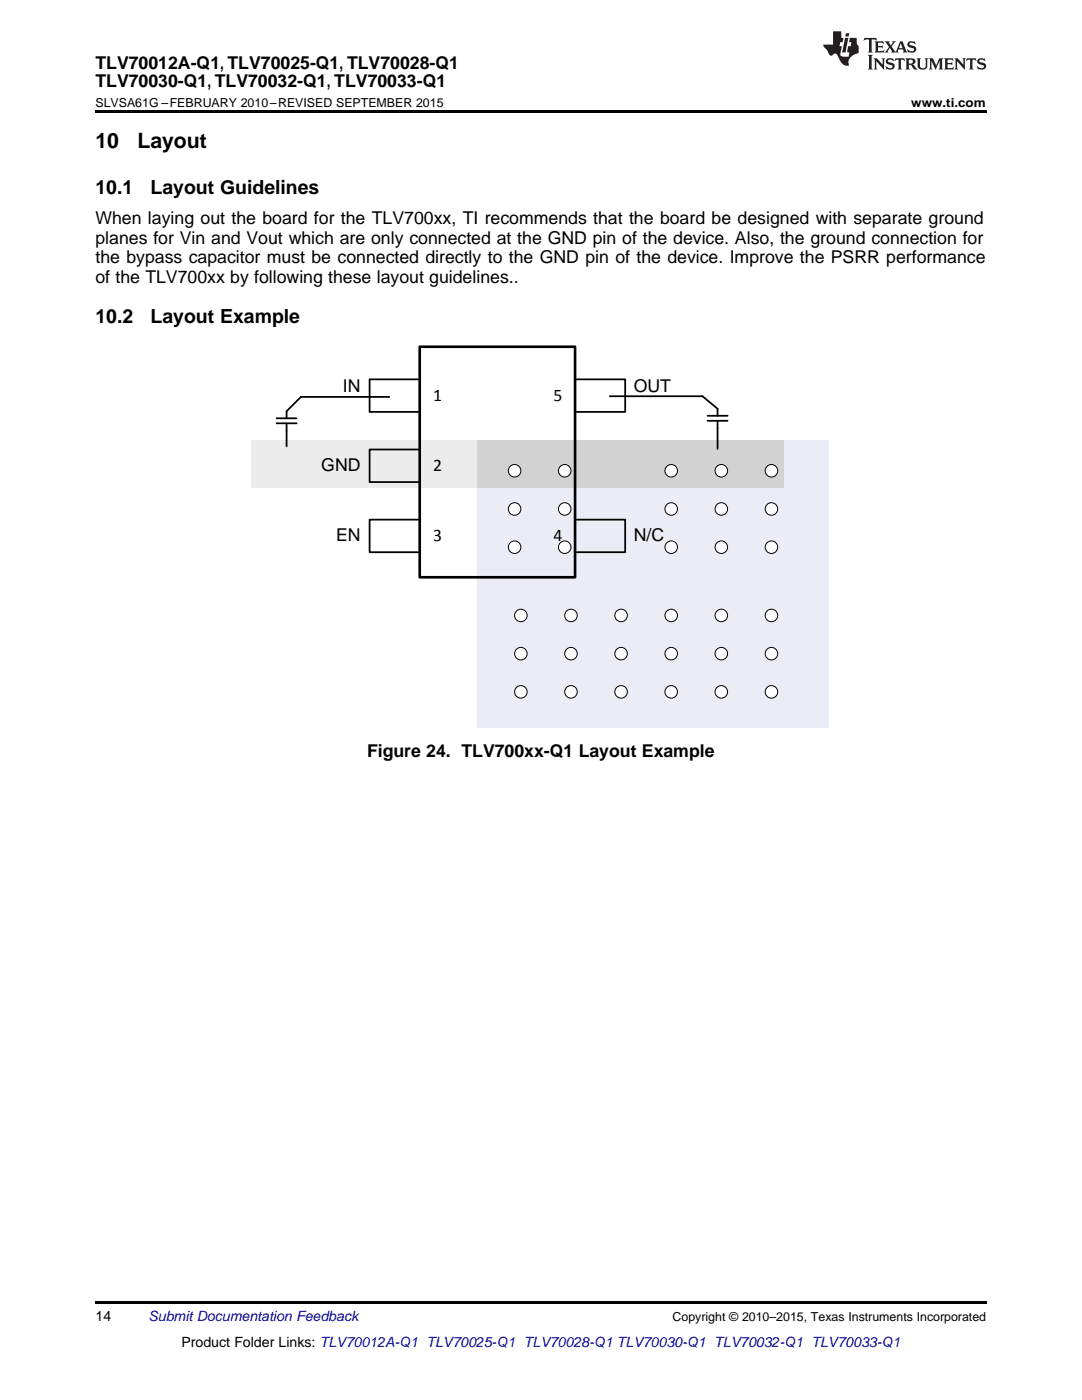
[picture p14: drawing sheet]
<svg xmlns="http://www.w3.org/2000/svg" width="216mm" height="279mm" viewBox="0 0 216 279" stroke-linecap="round" stroke-linejoin="round" font-family="sans-serif">
<defs><g id="words">
<g font-size="4.2">
<text x="19" y="29.6">10</text>
<text x="27.4" y="29.6">Layout</text>
</g>
<g font-size="3.9">
<text x="19" y="38.8">10.1</text>
<text x="30.1" y="38.8">Layout Guidelines</text>
<text x="19" y="64.5">10.2</text>
<text x="30.1" y="64.5">Layout Example</text>
</g>
<g font-size="3.5">
<text x="19" y="13.8">TLV70012A-Q1, TLV70025-Q1, TLV70028-Q1</text>
<text x="19" y="17.3">TLV70030-Q1, TLV70032-Q1, TLV70033-Q1</text>
<text x="19" y="44.8">When laying out the board for the TLV700xx, TI recommends that the board be designed with separate ground</text>
<text x="19" y="48.6">planes for Vin and Vout which are only connected at the GND pin of the device. Also, the ground connection for</text>
<text x="19" y="52.5">the bypass capacitor must be connected directly to the GND pin of the device. Improve the PSRR performance</text>
<text x="19" y="56.4">of the TLV700xx by following these layout guidelines..</text>
<text x="68.4" y="78.1">IN</text>
<text x="86.4" y="80">1</text>
<text x="110.5" y="80">5</text>
<text x="126.5" y="78.2">OUT</text>
<text x="64.1" y="94">GND</text>
<text x="86.4" y="94">2</text>
<text x="67" y="107.9">EN</text>
<text x="126.5" y="107.9">N/C</text>
<text x="86.4" y="108">3</text>
<text x="110.5" y="108">4</text>
<text x="73.2" y="151.1">Figure 24. TLV700xx-Q1 Layout Example</text>
</g>
<g font-size="2.8">
<text x="19" y="263.6">14</text>
<text x="36.2" y="268.9">Product Folder Links: TLV70012A-Q1 TLV70025-Q1 TLV70028-Q1 TLV70030-Q1 TLV70032-Q1 TLV70033-Q1</text>
</g>
<text font-size="2.8" fill="#0000c8" x="29.6" y="263.6">Submit Documentation Feedback</text>
<g font-size="2.5">
<text x="19" y="21.4">SLVSA61G –FEBRUARY 2010–REVISED SEPTEMBER 2015</text>
<text x="181.8" y="21.4">www.ti.com</text>
<text x="134.2" y="263.6">Copyright © 2010–2015, Texas Instruments Incorporated</text>
</g>
</g></defs>
<path d="M19 259.7h177.8v.5h-177.8z" fill="#000"/>
<path d="M50.1 87.8h46.1v9.5h-46.1z" fill-rule="evenodd" fill="#ececec"/>
<path d="M95.2 87.9h70.2v57.4h-70.2z" fill-rule="evenodd" fill="#ececf6"/>
<path d="M95.2 87.8h61.1v9.5h-61.1z" fill-rule="evenodd" fill="#d2d2d2"/>
<path d="M77.7 79.2h-17.6l-2.9 2.9v1.4M121.7 79.1h18.5l3 2.5v1.4M55.2 83.5h4M55.2 84.5h4M57.2 84.6v4.5M141.2 83h4M141.2 84h4M143.2 84.1v5.5" fill="none" stroke="#000" stroke-width=".35"/>
<circle cx="103.9" cy="122.8" r="1.25" fill="#fff"/>
<circle cx="103.9" cy="122.8" r="1.25" fill="none" stroke="#000" stroke-width=".2"/>
<circle cx="103.9" cy="130.5" r="1.25" fill="#fff"/>
<circle cx="103.9" cy="130.5" r="1.25" fill="none" stroke="#000" stroke-width=".2"/>
<circle cx="103.9" cy="138.1" r="1.25" fill="#fff"/>
<circle cx="103.9" cy="138.1" r="1.25" fill="none" stroke="#000" stroke-width=".2"/>
<circle cx="113.9" cy="122.8" r="1.25" fill="#fff"/>
<circle cx="113.9" cy="122.8" r="1.25" fill="none" stroke="#000" stroke-width=".2"/>
<circle cx="113.9" cy="130.5" r="1.25" fill="#fff"/>
<circle cx="113.9" cy="130.5" r="1.25" fill="none" stroke="#000" stroke-width=".2"/>
<circle cx="113.9" cy="138.1" r="1.25" fill="#fff"/>
<circle cx="113.9" cy="138.1" r="1.25" fill="none" stroke="#000" stroke-width=".2"/>
<circle cx="123.9" cy="122.8" r="1.25" fill="#fff"/>
<circle cx="123.9" cy="122.8" r="1.25" fill="none" stroke="#000" stroke-width=".2"/>
<circle cx="123.9" cy="130.5" r="1.25" fill="#fff"/>
<circle cx="123.9" cy="130.5" r="1.25" fill="none" stroke="#000" stroke-width=".2"/>
<circle cx="123.9" cy="138.1" r="1.25" fill="#fff"/>
<circle cx="123.9" cy="138.1" r="1.25" fill="none" stroke="#000" stroke-width=".2"/>
<circle cx="133.9" cy="122.8" r="1.25" fill="#fff"/>
<circle cx="133.9" cy="122.8" r="1.25" fill="none" stroke="#000" stroke-width=".2"/>
<circle cx="133.9" cy="130.5" r="1.25" fill="#fff"/>
<circle cx="133.9" cy="130.5" r="1.25" fill="none" stroke="#000" stroke-width=".2"/>
<circle cx="133.9" cy="138.1" r="1.25" fill="#fff"/>
<circle cx="133.9" cy="138.1" r="1.25" fill="none" stroke="#000" stroke-width=".2"/>
<circle cx="143.9" cy="122.8" r="1.25" fill="#fff"/>
<circle cx="143.9" cy="122.8" r="1.25" fill="none" stroke="#000" stroke-width=".2"/>
<circle cx="143.9" cy="130.5" r="1.25" fill="#fff"/>
<circle cx="143.9" cy="130.5" r="1.25" fill="none" stroke="#000" stroke-width=".2"/>
<circle cx="143.9" cy="138.1" r="1.25" fill="#fff"/>
<circle cx="143.9" cy="138.1" r="1.25" fill="none" stroke="#000" stroke-width=".2"/>
<circle cx="153.9" cy="122.8" r="1.25" fill="#fff"/>
<circle cx="153.9" cy="122.8" r="1.25" fill="none" stroke="#000" stroke-width=".2"/>
<circle cx="153.9" cy="130.5" r="1.25" fill="#fff"/>
<circle cx="153.9" cy="130.5" r="1.25" fill="none" stroke="#000" stroke-width=".2"/>
<circle cx="153.9" cy="138.1" r="1.25" fill="#fff"/>
<circle cx="153.9" cy="138.1" r="1.25" fill="none" stroke="#000" stroke-width=".2"/>
<circle cx="102.7" cy="94" r="1.25" fill="#fff"/>
<circle cx="102.7" cy="94" r="1.25" fill="none" stroke="#000" stroke-width=".2"/>
<circle cx="102.7" cy="101.6" r="1.25" fill="#fff"/>
<circle cx="102.7" cy="101.6" r="1.25" fill="none" stroke="#000" stroke-width=".2"/>
<circle cx="102.7" cy="109.2" r="1.25" fill="#fff"/>
<circle cx="102.7" cy="109.2" r="1.25" fill="none" stroke="#000" stroke-width=".2"/>
<circle cx="112.7" cy="94" r="1.25" fill="#fff"/>
<circle cx="112.7" cy="94" r="1.25" fill="none" stroke="#000" stroke-width=".2"/>
<circle cx="112.7" cy="101.6" r="1.25" fill="#fff"/>
<circle cx="112.7" cy="101.6" r="1.25" fill="none" stroke="#000" stroke-width=".2"/>
<circle cx="112.7" cy="109.2" r="1.25" fill="#fff"/>
<circle cx="112.7" cy="109.2" r="1.25" fill="none" stroke="#000" stroke-width=".2"/>
<circle cx="133.9" cy="94" r="1.25" fill="#fff"/>
<circle cx="133.9" cy="94" r="1.25" fill="none" stroke="#000" stroke-width=".2"/>
<circle cx="133.9" cy="101.6" r="1.25" fill="#fff"/>
<circle cx="133.9" cy="101.6" r="1.25" fill="none" stroke="#000" stroke-width=".2"/>
<circle cx="133.9" cy="109.2" r="1.25" fill="#fff"/>
<circle cx="133.9" cy="109.2" r="1.25" fill="none" stroke="#000" stroke-width=".2"/>
<circle cx="143.9" cy="94" r="1.25" fill="#fff"/>
<circle cx="143.9" cy="94" r="1.25" fill="none" stroke="#000" stroke-width=".2"/>
<circle cx="143.9" cy="101.6" r="1.25" fill="#fff"/>
<circle cx="143.9" cy="101.6" r="1.25" fill="none" stroke="#000" stroke-width=".2"/>
<circle cx="143.9" cy="109.2" r="1.25" fill="#fff"/>
<circle cx="143.9" cy="109.2" r="1.25" fill="none" stroke="#000" stroke-width=".2"/>
<circle cx="153.9" cy="94" r="1.25" fill="#fff"/>
<circle cx="153.9" cy="94" r="1.25" fill="none" stroke="#000" stroke-width=".2"/>
<circle cx="153.9" cy="101.6" r="1.25" fill="#fff"/>
<circle cx="153.9" cy="101.6" r="1.25" fill="none" stroke="#000" stroke-width=".2"/>
<circle cx="153.9" cy="109.2" r="1.25" fill="#fff"/>
<circle cx="153.9" cy="109.2" r="1.25" fill="none" stroke="#000" stroke-width=".2"/>
<path d="M83.7 69.2h31v46h-31z" fill="none" stroke="#000" stroke-width=".53"/>
<path d="M83.4 75.7h-9.7v6.5h9.7M115 75.7h9.7v6.5h-9.7M83.4 89.7h-9.7v6.5h9.7M83.4 103.7h-9.7v6.5h9.7M115 103.7h9.7v6.5h-9.7" fill="none" stroke="#000" stroke-width=".35"/>
<path d="M19 22h177.8v.5h-177.8z" fill="#000"/>
<g fill="#231f20">
<path d="M172.5 7.6l-.1 .5 .4-.2h.6v.1v2.1l-.2 .4h.9l-.2-.4v-2.1l.1-.1h.5l.5 .2-.2-.5zM174.5 8.3l.2 .3v1.5l-.2 .4h1.8l.2-.6a1.04 1.04 0 0 1-1.3 .2v-.7h.6l.3 .2v-.6l-.3 .2h-.6v-.6l.8-.1 .4 .3-.2-.5zM176.5 8.3l.9 1.1-.9 1.1h.8l-.2-.2 .4-.7 .5 .7-.2 .2h1.5l-.2-.2 .2-.4h.9l.1 .4-.2 .2h1l-.3-.3-.7-1.9h-.5l-.9 2-.8-1 .9-1h-.8l.1 .3-.4 .5-.3-.6 .1-.2zM179.7 8.6l.4 1h-.7zM181.3 8.4a.63 .63 0 0 0-.2 .7 .63 .63 0 0 0 .6 .4l.6 .2 .1 .2a.75 .75 0 0 1-.7 .4 .75 .75 0 0 1-.6-.5l.1 .7 .1-.1a1.11 1.11 0 0 0 1.5-.6 1.13 1.13 0 0 0-1.2-.8l-.1-.4a1.04 1.04 0 0 1 1.2 .2l-.2-.5-.2 .1-.4-.2zM173.2 10.9l.2 .4v2.2l-.2 .4h1l-.3-.4v-2.2l.3-.4zM174.3 11.6l.3 .4v1.5l-.3 .4h.8l-.2-.4v-1.3l1.5 1.7v-1.9l.2-.4h-.7l.2 .4v.9l-1.1-1.3zM177 11.8a.62 .62 0 0 0-.2 .7 .62 .62 0 0 0 .6 .4l.6 .1 .1 .3a.76 .76 0 0 1-.7 .3 .76 .76 0 0 1-.7-.4l.2 .7 .1-.1a1.11 1.11 0 0 0 1.5-.6 1.13 1.13 0 0 0-1.2-.8l-.1-.4a1.04 1.04 0 0 1 1.2 .2l-.2-.6-.2 .1-.5-.1zM178.7 11.6l-.2 .6a.61 .61 0 0 1 .8-.3v1.6l-.2 .4h.9l-.2-.4v-1.6a.63 .63 0 0 1 .7 .3l-.1-.6zM180.6 11.6l.3 .4v1.5l-.3 .4h1l-.2-.2-.1-.8 .6 .2a.76 .76 0 0 0 1.2 .7l-1-1a.58 .58 0 0 0 .6-.5 .58 .58 0 0 0-.5-.6zM181.4 11.9h.1a.45 .45 0 0 1 .5 .1 .45 .45 0 0 1 .1 .5l-.8 .2zM182.9 11.6l.2 .2a2.17 2.17 0 0 0 .3 1.9 .99 .99 0 0 0 1.6-.6v-1.1l.2-.4h-.7l.2 .2a1.92 1.92 0 0 1-.2 1.8 .6 .6 0 0 1-.9-.5v-1.1l.2-.4zM185.4 11.6l.2 .4v1.5l-.2 .4h.7l-.2-.4v-1.4l.8 1.8 .8-1.8v1.4l-.2 .4h.9l-.2-.4v-1.5l.2-.4h-.8l-.6 1.5-.6-1.5zM188.4 11.6l.2 .4v1.5l-.2 .4h1.8l.1-.6a1.04 1.04 0 0 1-1.2 .1v-.6h.5l.4 .2v-.6l-.4 .2h-.5v-.7h.8l.3 .3-.1-.6zM190.5 11.6l.2 .4v1.5l-.2 .4h.7l-.2-.4v-1.3l1.5 1.7v-1.9l.2-.4h-.7l.2 .4v.9l-1.1-1.3zM192.9 11.6l-.1 .6a.61 .61 0 0 1 .7-.3l.1 1.6-.3 .4h1l-.3-.4 .1-1.6a.63 .63 0 0 1 .7 .3l-.1-.6zM195.2 11.8a.62 .62 0 0 0-.2 .7 .62 .62 0 0 0 .6 .4l.6 .1 .1 .3a.76 .76 0 0 1-.7 .3 .76 .76 0 0 1-.6-.4l.1 .7 .1-.1a1.11 1.11 0 0 0 1.6-.6 1.13 1.13 0 0 0-1.3-.8l-.1-.4a1.04 1.04 0 0 1 1.2 .2l-.1-.6-.2 .1-.5-.1z"/>
<path d="M166.2 6.3v2.6h-1.9v.4l.8 .9a.91 .91 0 0 0 1 .8 .56 .56 0 0 1 .5-.3 .56 .56 0 0 1 .5 .3l.4 .8a1.53 1.53 0 0 0 1.9 1.2 1.54 1.54 0 0 1 1-2.1l.9-.3v-1.4a1.52 1.52 0 0 1-.4-1.6h-1.3l-.2 .8h.5l-.2 .8h-.5l-.1 1v.2l.4 .1-.2 .8a1.93 1.93 0 0 1-1.6-.3l.3-1.8h-.5l.2-.8h.4l.2-.8h-.4v-1.3zM168.6 7.6l-.6 2.9h.7l.6-2.9zM168.8 6.6l-.1 .7h.6l.2-.7z"/>
</g>
<use href="#words"/>
</svg>
